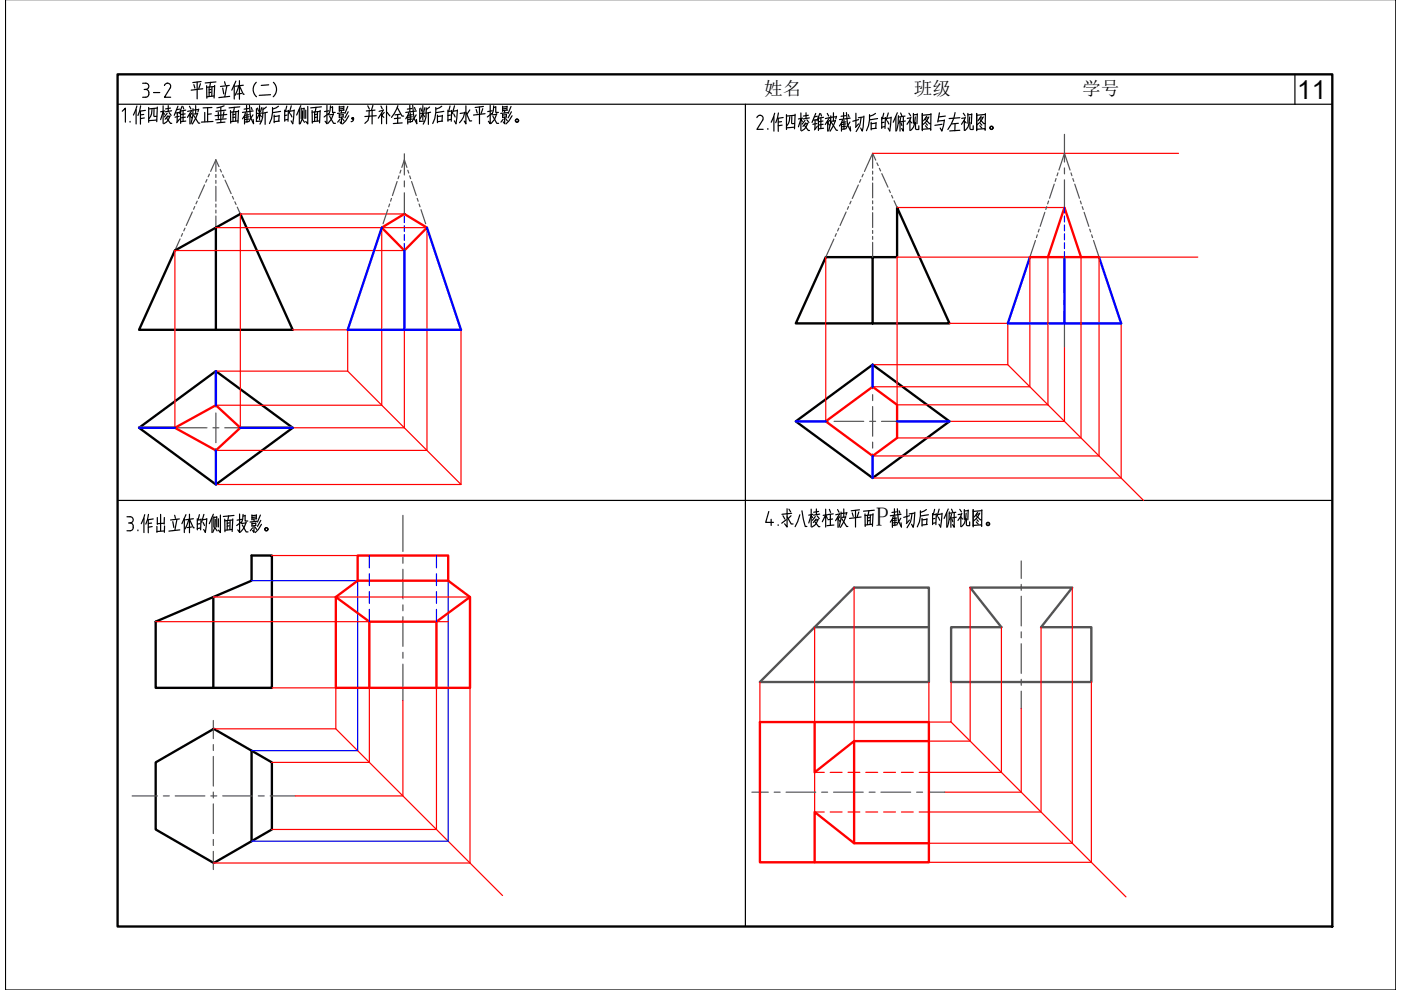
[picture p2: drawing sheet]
<svg xmlns="http://www.w3.org/2000/svg" width="297mm" height="210mm" viewBox="0 0 297 210" stroke-linecap="round" stroke-linejoin="round" font-family="sans-serif">
<defs><g id="words">
<text font-size="7.5" x="25" y="27.5">1.作四棱锥被正垂面截断后的侧面投影，并补全截断后的水平投影。</text>
<text font-size="5.7" x="185.7" y="111.6">P</text>
<text font-size="5.5" x="275" y="20.9">11</text>
<g font-size="4">
<text x="162" y="20.2">姓名</text>
<text x="193.7" y="20.2">班级</text>
<text x="229.4" y="20.2">学号</text>
</g>
</g></defs>
<!-- layer: 01(csx) -->
<path d="M24.9 15.8h257.6v180.6h-257.6zM45.8 48.3v21.6h16.3l-11.1-24.5-13.9 7.7-7.6 16.8h16.3M185 54.5v14.1h16.3l-11.1-24.6v10.5h-15.1l-6.4 14.1h16.3M29.5 90.7l16.3-12 16.3 12-16.3 12zM168.7 89.3l16.3-12 16.3 12-16.3 12zM33 131.8l20.3-8.7v-5.3h4.3v28h-24.6zM45.2 126.6v19.2M53.3 159.2v19.2M33 161.6l12.3-7.1 12.3 7.1v14.3l-12.3 7.1-12.3-7.1z" fill="none" stroke="#000" stroke-width=".5"/>
<!-- layer: 07(sdhx) -->
<g fill="none" stroke="#545454" stroke-width=".25">
<path d="M43.4 39.2l-1.3 2.9M43.9 38.1l-.3 .5M44.4 36.9l-.3 .6M45.8 33.9v2.5M45.8 37v.6M45.8 38.2v.7M45.8 39.5v3.2M45.8 33.9l.6 1.4M45.8 33.9l-1.1 2.4M46.7 35.9l.2 .6M47.2 37l.3 .6M47.7 38.2l1.3 2.9"/>
<path d="M84.2 38.5l-1 3M84.6 37.3l-.2 .6M85 36.1l-.2 .6M85.2 35.5l.5-1.6 .6 1.6M85.7 32.6v4.5M85.7 38.4v1.2M86.5 36.1l.2 .6M86.9 37.3l.2 .6M87.3 38.5l1 3M182 39.2l-1.3 2.9M182.5 38.1l-.3 .5M183 36.9l-.2 .6"/>
<path d="M185 32.5v3.2M185 36.3v.6M185 37.5v.7M185 38.8v3.1M185.7 34l-.7-1.5-1.7 3.9M185.9 34.5l.3 .6M186.4 35.7l.3 .6M187 36.8l1.3 2.9M223.5 39l-1 3M223.9 37.8l-.2 .7M224.3 36.7l-.2 .6M224.5 36.1l1.2-3.6 1.2 3.6"/>
<path d="M225.7 28.5v5.9M225.7 35.6v1.3M225.7 38.1v5.9M227.1 36.7l.2 .6M227.5 37.8l.2 .7M227.9 39l1 3M38.2 50.7l-1.1 2.4M38.7 49.5l-.3 .6M39.2 48.4l-.2 .6M40.8 44.9l-1.3 2.9M41.3 43.8l-.3 .6M41.8 42.6l-.2 .6"/>
<path d="M45.8 43.3v.6M45.8 44.5v.7M45.8 45.8v2.5M49.3 41.6l.2 .6M49.8 42.8l.2 .6M50.3 43.9l.7 1.5M77 60l-.2 .6M78.2 56.4l-1 3M78.6 55.2l-.2 .6M79 54l-.2 .6M80.2 50.4l-1 3M80.6 49.2l-.2 .6"/>
<path d="M81 48l-.2 .6M82.2 44.5l-1 2.9M82.6 43.3l-.2 .6M83 42.1l-.2 .6M85.7 40.9v4.5M88.5 42.1l.2 .6M88.9 43.3l.2 .6M89.3 44.5l1 2.9M90.4 48l.2 .6M90.8 49.2l.2 .6M91.2 50.4l1 3M92.4 54l.2 .6"/>
<path d="M92.8 55.2l.2 .6M93.2 56.4l1 3M94.4 60l.2 .6M176.8 50.7l-1.7 3.8M177.3 49.5l-.2 .6M177.8 48.4l-.2 .6M179.4 45l-1.3 2.8M179.9 43.8l-.2 .6M180.4 42.7l-.2 .5M185 42.6v.6M185 43.8v.7M185 45.1v3.1"/>
<path d="M185 48.9v.6M185 50.1v.7M185 51.4v3.1M188.5 40.3l.3 .5M189 41.4l.3 .6M189.6 42.6l.6 1.4M219.5 51l-1.1 3.5M219.9 49.8l-.2 .6M220.3 48.6l-.2 .6M221.5 45l-1 3M221.9 43.8l-.2 .6M222.3 42.6l-.2 .6"/>
<path d="M225.7 54.5v7.6M229.1 42.6l.2 .6M229.5 43.8l.2 .6M229.9 45l1 3M231 48.6l.2 .6M231.4 49.8l.2 .6M231.8 51l1.2 3.5M45.8 78.7v5.1M74.2 68.3l-.5 1.6M74.7 67.1l-.2 .6M75.1 65.9l-.2 .6M76.2 62.3l-1 3"/>
<path d="M76.6 61.2l-.2 .6M94.8 61.2l.2 .6M95.2 62.3l1 3M96.4 65.9l.2 .6M96.8 67.1l.2 .6M97.2 68.3l.5 1.6M185 77.3v5.1M225.7 63.4v1.3M225.7 65.9v7.7M29.5 90.7h4.3M35.1 90.7h1.2M37.6 90.7h6.3"/>
<path d="M45.1 90.7h1.3M45.8 85.1v1.2M45.8 87.6v6.3M45.8 95.1v1.3M45.8 97.6v5.1M47.7 90.7h6.3M55.2 90.7h1.3M57.7 90.7h4.4M168.7 89.3h4.4M174.3 89.3h1.3M176.8 89.3h6.3M184.4 89.3h1.2"/>
<path d="M185 83.7v1.2M185 86.2v6.3M185 93.7v1.3M185 96.3v5M186.9 89.3h6.3M194.5 89.3h1.2M197 89.3h4.3"/>
</g>
<!-- layer: 02(xsx) -->
<path d="M274.5 15.8v6.3M24.9 22.1h257.6M158 22.1v174.3M24.9 106.1h257.6" fill="none" stroke="#000" stroke-width=".25"/>
<!-- layer: 11(wz) -->
<g fill="none" stroke="#000" stroke-width=".25">
<path d="M30.2 17.6h.7a.66 .66 0 0 1 .7 .7 .66 .66 0 0 1-.7 .7M34.9 18.1a.67 .67 0 0 1 .9-.4 .67 .67 0 0 1 .3 .9l-1.2 2h1.3M41.1 17.9l.2 .8M41.8 17.4v3.6M42.5 17.8l-.4 1M42.6 17.3l-1.7 .2M43 18.8l-2.5 .3M43.8 18.2l.1 2.6M44.3 18.5v1.9M44.6 17.5l-.1 .9M44.9 18.4v2M45.5 18.3l-1.7 .2"/>
<path d="M45.5 18.1l-.1 2.7M45.8 17.4l-2.3 .2M47.2 18.7l.2 1.2M47.6 17.3l.2 .7M48.1 18.2l-.4 2.3M48.6 18.1l-1.9 .2M49.7 18v3M50 17.2l-.9 1.9M50.6 18.2l-.8 2.1M50.8 18.2l.8 1.8h.2M50.8 17.1v3.9M51.6 18.1l-1.7 .2"/>
<path d="M54.3 17.5a2.05 2.05 0 0 0 .1 3M57 18l-1.6 .1M58 17.5a2.05 2.05 0 0 1-.1 3M160.5 24.9a.67 .67 0 0 1 .9-.4 .67 .67 0 0 1 .3 1l-1.2 1.9h1.3M162.8 27.3v.1M164 25l-.5 .9M164.1 24.7v3.1M164.2 24l-.2 1M165 25.1v2.7M165 24l-.5 2M165.7 25.8l-.7 .1M165.8 26.5l-.8 .2"/>
<path d="M166 24.9l-1.1 .2M166.7 24.3v3.2M167.4 24.7v.9l-.6 1.1M167.9 24.7l-.1 1.4 .1 .1h.6M168.5 27l-1.8 .1M168.5 24.4l-1.8 .2M168.6 24.2l-.1 3.1M169.8 24v3.7M170.1 25.8l-.3-.5-.5 1.6M170.2 25.1l-.9 .1M170.6 26.6l.8 1.1h.2M170.7 25.5l-.6 .8"/>
<path d="M170.9 26.1l-.7 .7M170.9 23.9v1.2M171.1 25.4l.4 .6M171.2 26.2l-.5 .1M171.3 26.1l-.4 .9-1 .8M171.4 24.4l-1.1 .2M171.6 25l-1.3 .2M172.8 25.4v2M172.9 24l-.7 2M173.2 26.2l-.9 .2M173.2 25.4l-.7 .1M173.3 26.8l-.6 .7"/>
<path d="M173.3 24.7l-.7 .1M173.5 24.9v2.8M173.8 24l-.6 1.6M174 24.1l.2 .5M174 25v2.2M174.5 25.7l-.8 .1M174.5 26.4l-.8 .1M174.6 24.9l-1 .2M174.6 27.2l-1 .1M175.4 24l.3 .6M175.5 25.6v2.2M175.8 25l-.8 .1"/>
<path d="M175.9 25.5l-.4 .6 .4 .4M175.9 24.9l-.9 1.5M176.1 24.6v1.5l-.4 1.7M176.3 26l1 1.6h.3M176.7 23.9v1.8M177.1 25.6l-.8 .1M177.2 25.5l-1.2 2.3M177.3 24.7l-1.2 .2M177.4 24.7l-.2 .5M178.4 26.1v1.7M178.6 25.4l-.6 1.3M178.9 23.9v1.3"/>
<path d="M178.9 25.4v2.1M179.3 24.5l-1 .2M179.4 25.8l-.9 .2M179.4 26.8l-1 .1M179.4 26.3l-1 .1M179.4 27.3l-1 .1M179.5 23.9l.3 2.7 .5 1.2M179.9 24.3l.1 .5M180.2 25.9l-.8 1.2M180.3 26.8v.9M180.3 25.1l-2.3 .3M181.5 24v2.8"/>
<path d="M182 26.3l-.6 .7M182 25.4l-1.2 .3M182.6 24.9l-.3 1.8-.8 1.2M183.1 24.8l-1.1 .2M183.2 24.6l-.4 3.2-.3-.7M184.4 24.3l-.3 2.4-.4 1M184.7 25.9v1.6M185.6 24l-1.2 .7M185.7 26.1l-1 .1M185.8 26l-.1 1.2M185.8 27.2l-1.1 .1M186.1 25.1l-1.7 .3"/>
<path d="M186.9 24.9v2.3M187.4 24l-.3 1.1M187.5 25.9l-.6 .1M187.5 26.8l-.6 .2M187.7 25.1l-.7 .1M187.7 24.9l-.1 2.3M188.2 25.7l.3 .6M188.3 24l-.4 1.6M188.9 25l-.8 .1M188.9 24.8l-.3 3-.3-.7M189.9 24.7v3.1M190.3 23.9l-.9 2"/>
<path d="M190.5 24.5l-.1 1.6-.3 1.6M190.8 25.6v2.2M191 25l-.5 1.2M191 24l.2 .6M191 26.1l.2 .5M191.5 24.8v3l-.3-.6M191.9 24.6l-1.4 .2M192 25.7l-1 .1M192.7 24l.4 .5M192.9 25.7l.4 .4M192.9 25.4l-.6 1M193.1 25l-.7 .1"/>
<path d="M193.1 24.8l-.2 .6v2.3M193.7 24v2.1M194.1 24.8a3 3 0 0 1-1 2.9M194.1 26v1.3l.7 .2v-.8M194.5 24.1l-.1 2.1M194.5 24.3l-.8 .1M195.5 27.4l1.7-.1 .1 .2M195.5 24v3.7M196.2 25.3l.9 .9h.2M196.2 26.7l.4 .4M196.3 26.2l.3 .3M196.5 24.6l-.7 1"/>
<path d="M196.8 25l-.6 .1M196.9 24.8l-.7 1.1-.6 .6M197.4 24.1l-.1 3.5M197.4 24.3l-1.9 .1M199.2 23.9l-.4 2M199.7 26.4l-1.5 .2M200.2 25.4l-.5 2.4-.4-.7M200.2 25.5l-1.3 .2M200.4 24.6l-1.4 .2M202.5 23.9l-.3 1.2-1.2 2.4M202.5 26.2l-.1 1.5M203.2 26.1l-1.4 .2"/>
<path d="M203.5 25l-2.3 .1M203.5 27.6l-2.1 .2M204.2 24l.4 .5M204.5 25.7l.4 .4M204.5 25.4l-.6 1M204.6 25l-.7 .1M204.7 24.8l-.2 .6v2.3M205.2 24v2.1M205.6 24.8a3 3 0 0 1-1 2.9M205.6 26v1.3l.7 .2v-.8M206 24.1l-.1 2.1M206 24.3l-.8 .1"/>
<path d="M207.1 27.4l1.7-.1 .1 .2M207.1 24v3.7M207.7 25.3l.9 .9h.2M207.7 26.7l.5 .4M207.9 26.2l.3 .3M208 24.6l-.7 1M208.4 25l-.6 .1M208.5 24.8l-.7 1.1-.6 .6M208.9 24.1v3.5M208.9 24.3l-1.8 .1M26.9 109.6h.7a.66 .66 0 0 1 .6 .6 .66 .66 0 0 1-.6 .7M27.3 110.9h.3"/>
<path d="M27.6 110.9a.74 .74 0 0 1 .6 1M28.2 111.9a.66 .66 0 0 1-.6 .6h-.7M29.2 112.4v.1M30.4 110.1l-.5 .9M30.5 109.9v3M30.7 109.1l-.3 1M31.4 110.2v2.8M31.5 109.1l-.6 2M32.1 110.9l-.7 .1M32.3 111.6l-.9 .2M32.5 110l-1.2 .2M33.3 111.6v1.3"/>
<path d="M33.4 109.7v1.5M34.1 109.1v3.5M34.8 110.9l-1.4 .1M34.8 109.7v1.4M34.8 112.6l-1.5 .1M34.9 111.5l-.1 1.4M36.6 110.6l.3 1.2M37 109.2l.2 .7M37.5 110.1l-.4 2.3M38 110l-1.8 .3M38.1 112.3l-2.3 .3M39.1 109.9v3"/>
<path d="M39.4 109.1l-.8 1.9M40 110.1l-.8 2.1M40.2 110.1l.8 1.8h.2M40.2 109v4M40.6 111.7l-.9 .2M41 110l-1.7 .2M41.8 110v2.3M42.3 109.1l-.3 1.1M42.4 111l-.6 .1M42.4 112l-.6 .1M42.6 110.2l-.7 .1M42.6 110l-.1 2.3"/>
<path d="M43.1 110.8l.3 .6M43.2 109.1l-.4 1.6M43.8 110.1l-.8 .1M43.8 109.9l-.3 3-.3-.6M44.9 109.9v3M45.2 109l-.8 2M45.3 109.6v2.2M45.6 111.9l.4 .7M45.6 110.1v1.6l-.5 1.2M45.9 109.6l-.6 .1M45.9 109.6v2.1M46.3 110v1.7"/>
<path d="M46.7 109.2v3.7l-.4-.5M47.7 110.1v2.6M48.2 110.4v1.9M48.5 109.4l-.2 .9M48.6 110.9h-.4M48.6 111.5l-.4 .1M48.8 110.3l-.1 2M49.2 112.3l-1.5 .1M49.3 110.3l-1.6 .1M49.4 110l-.2 2.7M49.6 109.3l-2.3 .2M50.8 109v3.9l-.4-.6"/>
<path d="M51.1 110.7l-.9 .7M51.2 110.1l-.9 .2M51.4 111.3l.8 1.5h.4M51.5 109.1v1l-.4 .9M52 109.2v1.3h.5M52 109.3l-.5 .1M52.2 110.9l-.9 .1M52.2 110.7l-.5 1.3-.7 .8M53.4 109.2v1.1M53.4 110.8v.8M53.5 111.9l-.4 .6M53.8 110.1l.1 .5"/>
<path d="M53.9 111.5v1.4l-.4-.4M54.1 111.8l.3 .5M54.2 109.6l-.8 .1M54.2 110.9l-.8 .1M54.2 110.9v.5l-.8 .1M54.3 109.2l-.9 .1M54.4 109.2l-.1 .8M54.4 110l-1 .1M54.5 110.5l-1.5 .2M55.2 109.2l-.6 1.5M55.3 110.3l-.7 1.3M55.4 111.2l-.6 1.1-.7 .6"/>
<path d="M163 108.5l-.7 2.3h1.7M163.5 110.1v1.3M165 111.3v.1M166 109.4l.4 .6M166.7 110.2l-1 .7M166.9 107.9v3.9l-.5-.7M166.9 109.6l.9 1.5h.3M167.3 108l.3 .5M167.7 109.4l-.6 .6M167.8 108.8l-2 .2M169.6 109.1l-1 2.6M170 108.3l.7 3.3h.4"/>
<path d="M172 108v3.7M172.3 109.7l-.3-.4-.5 1.6M172.3 109l-.8 .2M172.8 110.6l.8 1.1h.2M172.9 109.5l-.6 .8M173 110l-.6 .8M173.1 107.9v1.2M173.3 109.4l.4 .6M173.4 110.2l-.5 .1M173.5 110.1l-.5 .9-.9 .8M173.6 108.4l-1.1 .2M173.8 109l-1.3 .2"/>
<path d="M175.1 108v3.8M175.4 109.9l-.3-.7-.8 1.4M175.4 109.1l-.9 .2M175.8 108l.3 .7M176.1 109v2.4M176.5 110l-1 .2M176.7 109l-1.2 .1M176.8 111.3l-1.5 .2M177.6 108l.3 .6M177.7 109.6v2.2M178 109l-.8 .1M178.1 109.5l-.4 .5 .4 .5"/>
<path d="M178.1 108.9l-.9 1.5M178.3 108.6v1.5l-.4 1.7M178.5 110l1 1.6h.3M178.9 107.9v1.8M179.3 109.6l-.8 .1M179.3 109.5l-1.1 2.3M179.5 108.7l-1.2 .2M179.6 108.7l-.2 .5M180.7 108.7l.2 .8M181.4 108.2v3.6M182.1 108.6l-.4 1M182.2 108.1l-1.7 .2"/>
<path d="M182.6 109.6l-2.5 .3M183.4 109v2.6M183.9 109.3v1.9M184.2 108.3l-.1 .9M184.4 109.7l-.5 .1M184.4 110.4l-.5 .1M184.5 109.2v2M185 111.1l-1.6 .2M185.1 109.1l-1.7 .2M185.1 108.9l-.1 2.7M185.4 108.2l-2.3 .2M189.2 110v1.8"/>
<path d="M189.4 109.4l-.6 1.3M189.6 107.9v1.3M189.7 109.4v2.1M190.1 108.5l-1 .2M190.2 109.8l-1 .2M190.2 110.7l-1 .2M190.2 110.3l-1 .1M190.2 111.3l-1 .1M190.3 107.9l.3 2.7 .5 1.2-.1-1M190.6 108.3l.2 .5M191 109.9l-.8 1.2M191 109l-2.2 .4"/>
<path d="M192.3 108v2.8M192.8 110.3l-.6 .7M192.8 109.4l-1.2 .3M193.4 108.9l-.4 1.8-.7 1.2M193.9 108.8l-1.1 .2M194 108.6l-.4 3.2-.3-.7M195.1 108.3l-.2 2.4-.4 1M195.5 109.9v1.6M196.4 108l-1.3 .7M196.5 110.1l-1 .1M196.5 110v1.2M196.6 111.2l-1.1 .1"/>
<path d="M196.8 109.1l-1.6 .3M197.7 108.9v2.3M198.2 108l-.3 1M198.2 109.9l-.5 .1M198.3 110.8l-.6 .2M198.5 109l-.7 .2M198.5 108.9l-.1 2.3M199 109.7l.2 .6M199.1 108l-.5 1.6M199.7 109l-.8 .1M199.7 108.8l-.3 3-.3-.7M200.7 108.7v3.1"/>
<path d="M201 107.9l-.8 2M201.3 108.5l-.1 1.6-.3 1.6M201.6 109.6v2.2M201.7 109l-.4 1.2M201.7 108l.3 .6M201.8 110.1l.2 .5M202.3 108.8v3l-.3-.6M202.7 108.6l-1.4 .2M202.8 109.7l-1.1 .1M203.5 108l.3 .5M203.7 109.7l.4 .3M203.7 109.4l-.6 1"/>
<path d="M203.8 109l-.7 .1M203.9 108.8l-.2 .6v2.3M204.5 108v2.1M204.8 108.8a3 3 0 0 1-1 2.9M204.9 110v1.3l.7 .2v-.8M205.3 108.1l-.1 2.1M205.3 108.3h-.8M206.3 111.4l1.7-.1 .1 .2M206.3 108v3.7M207 109.3l.9 .9h.2M207 110.7l.4 .4M207.1 110.2l.3 .3"/>
<path d="M207.3 108.6l-.7 1M207.6 109h-.6M207.7 108.8l-.7 1.1-.6 .6M208.2 108.1l-.1 3.5M208.2 108.3l-1.9 .1"/>
<circle cx="210.2" cy="27.1" r=".35"/>
<circle cx="210.2" cy="27.1" r=".3"/>
<circle cx="56.5" cy="112.2" r=".35"/>
<circle cx="56.5" cy="112.2" r=".3"/>
<circle cx="209.5" cy="111.1" r=".35"/>
<circle cx="209.5" cy="111.1" r=".3"/>
</g>
<!-- layer: CENTER -->
<g fill="none" stroke="#545454" stroke-width=".25">
<path d="M216.5 118.9v3.7M216.5 123.9v1.3M216.5 126.4v6.3M216.5 134v1.2M216.5 136.5v6.3M216.5 144v1.3M216.5 146.6v3.7M159.4 168h3.5M164.1 168h1.3M166.7 168h6.2M174.2 168h1.3M176.7 168h6.3"/>
<path d="M184.3 168h1.2M186.8 168h6.3M194.3 168h1.3M196.8 168h3.5"/>
</g>
<path d="M172.7 133h24.2M181.1 124.6h15.8v20h-35.8zM205.7 124.6h21.6l-6.6 8.4h10.7v11.6h-29.7v-11.6h10.6z" fill="none" stroke="#545454" stroke-width=".5"/>
<path d="M295.9 -.1v210h-294.7v-210" fill="none" stroke="#000" stroke-width=".25"/>
<!-- layer: 05(dhx) -->
<g fill="none" stroke="#545454" stroke-width=".25">
<path d="M85.4 109.3v7.6M85.4 118.2v1.2M85.4 120.7v6.3M85.4 128.2v1.3M85.4 130.8v6.2M85.4 138.3v1.3M45.2 152.8v3.8M45.2 157.9v1.2M85.4 140.8v7.7M28 168.8h5.4M34.6 168.8h1.3M37.2 168.8h6.2"/>
<path d="M44.7 168.8h1.3M45.2 160.4v6.3M45.2 167.9v1.3M45.2 170.4v6.3M45.2 178v1.3M47.2 168.8h6.3M54.8 168.8h1.2M57.3 168.8h5.3M45.2 180.5v3.9"/>
</g>
<g fill="none" stroke="#f00" stroke-width=".25">
<path d="M185 32.5h64.9M45.8 48.3h44.7v47.2h-44.7M80.9 48.3v37.6h-35.1M85.7 45.4h-34.7v45.3M85.7 53.1h-48.6v37.6M175.1 54.5v34.8M190.2 44h35.5M218.4 54.5v27.5h-33.4M222.2 54.5v31.3h-32M229.2 54.5v38.4h-39v-38.4h63.8M233 54.5v42.2h-48M62.1 69.9h35.6v32.8h-51.9"/>
<path d="M73.7 69.9v8.8h-27.9M73.7 78.7l24 24M85.7 69.9v20.8h-23.6M201.3 68.6h36.4v32.7h-52.7M213.7 68.6v8.7h-28.7M213.7 77.3l28.8 28.8M225.7 73.6v15.7h-24.4M57.6 117.8h37.4M33 131.8h62M45.2 126.6h54.4v56.4h-54.3M71.2 126.6v27.9h-25.9M78.3 131.8v29.8h-20.7"/>
<path d="M92.5 131.8v44.1h-34.9M172.7 133v49.8M181.1 124.6v54.2h46.2v-54.2M205.7 124.6v32.5h-24.6M212.3 133v30.8h-15.4M220.7 133v39.2h-23.8M57.6 145.8h42M71.2 154.5l35.3 35.4M85.4 148.5v20.3h-22.8M161.1 144.6v38.2h70.3v-38.2M196.9 144.6v38.2M201.7 144.6v8.5h-40.6"/>
<path d="M201.7 153.1l37 37.1M216.5 150.3v17.7h-16.2"/>
</g>
<g fill="none" stroke="#00f" stroke-width=".25">
<path d="M85.7 45.9v1.3M85.7 47.8v1.3M85.7 49.7v1.3M85.7 51.6v1.3M85.7 53.5v1.3M85.7 55.4v1.2M85.7 57.3v1.2M85.7 59.2v1.2M225.7 44v1.2M225.7 45.8v1.3M225.7 47.7v1.2M225.7 49.6v1.2"/>
<path d="M225.7 51.5v1.2M225.7 53.3v1.2M85.7 61v1.3M85.7 62.9v1.3M85.7 64.8v1.3M85.7 66.7v1.3M85.7 68.6v1.3M78.3 117.8v2.6M92.5 117.8v2.6M78.3 121.6v2.6M78.3 125.4v2.5M78.3 129.2v2.6"/>
<path d="M92.5 121.6v2.6M92.5 125.4v2.5M92.5 129.2v2.6"/>
</g>
<g fill="none" stroke="#f00" stroke-width=".5">
<path d="M80.9 48.3l4.8-2.9 4.8 2.9-4.8 4.8zM218.4 54.5h14.6M222.2 54.5l3.5-10.5 3.5 10.5M45.8 78.7v7.2M29.5 90.7h7.6M37.1 90.7l8.7-4.8 5.2 4.8-5.2 4.8zM51 90.7h11.1M175.1 89.3l9.9-7.3 5.2 3.8v7.1l-5.2 3.8zM71.2 126.6l7.1 5.2h14.2l7.1-5.2v19.2h-28.4zM71.2 126.6l4.6-3.5h19.2l4.6 3.5M75.8 123.1v-5.3h19.2v5.3M78.3 131.8v14"/>
<path d="M92.5 131.8v14M161.1 153.1h35.8v29.7h-35.8zM172.7 153.1v10.7l8.4-6.7v21.7l-8.4-6.6v10.6M181.1 157.1h15.8M181.1 178.8h15.8"/>
</g>
<path d="M80.9 48.3l-7.2 21.6h24l-7.2-21.6M85.7 53.1v16.8M218.4 54.5l-4.7 14.1h24l-4.7-14.1M225.7 54.5v14.1M45.8 78.7v7.2M185 77.3v4.7M29.5 90.7h7.6M45.8 95.5v7.2M51 90.7h11.1M168.7 89.3h6.4M185 96.7v4.6M190.2 89.3h11.1" fill="none" stroke="#00f" stroke-width=".5"/>
<path d="M75.8 117.8v41.4h-22.5M95 117.8v60.6h-41.7M53.3 123.1h41.7" fill="none" stroke="#00f" stroke-width=".25"/>
<g fill="none" stroke="#f00" stroke-width=".25">
<path d="M172.7 163.8h2.1M172.7 172.2h2.1M176 163.8h2.5M176 172.2h2.5M179.8 163.8h2.5M179.8 172.2h2.5M183.6 163.8h2.5M183.6 172.2h2.5M187.3 163.8h2.6M187.3 172.2h2.6M191.1 163.8h2.5M191.1 172.2h2.5"/>
<path d="M194.9 163.8h2M194.9 172.2h2"/>
</g>
<use href="#words"/>
</svg>
